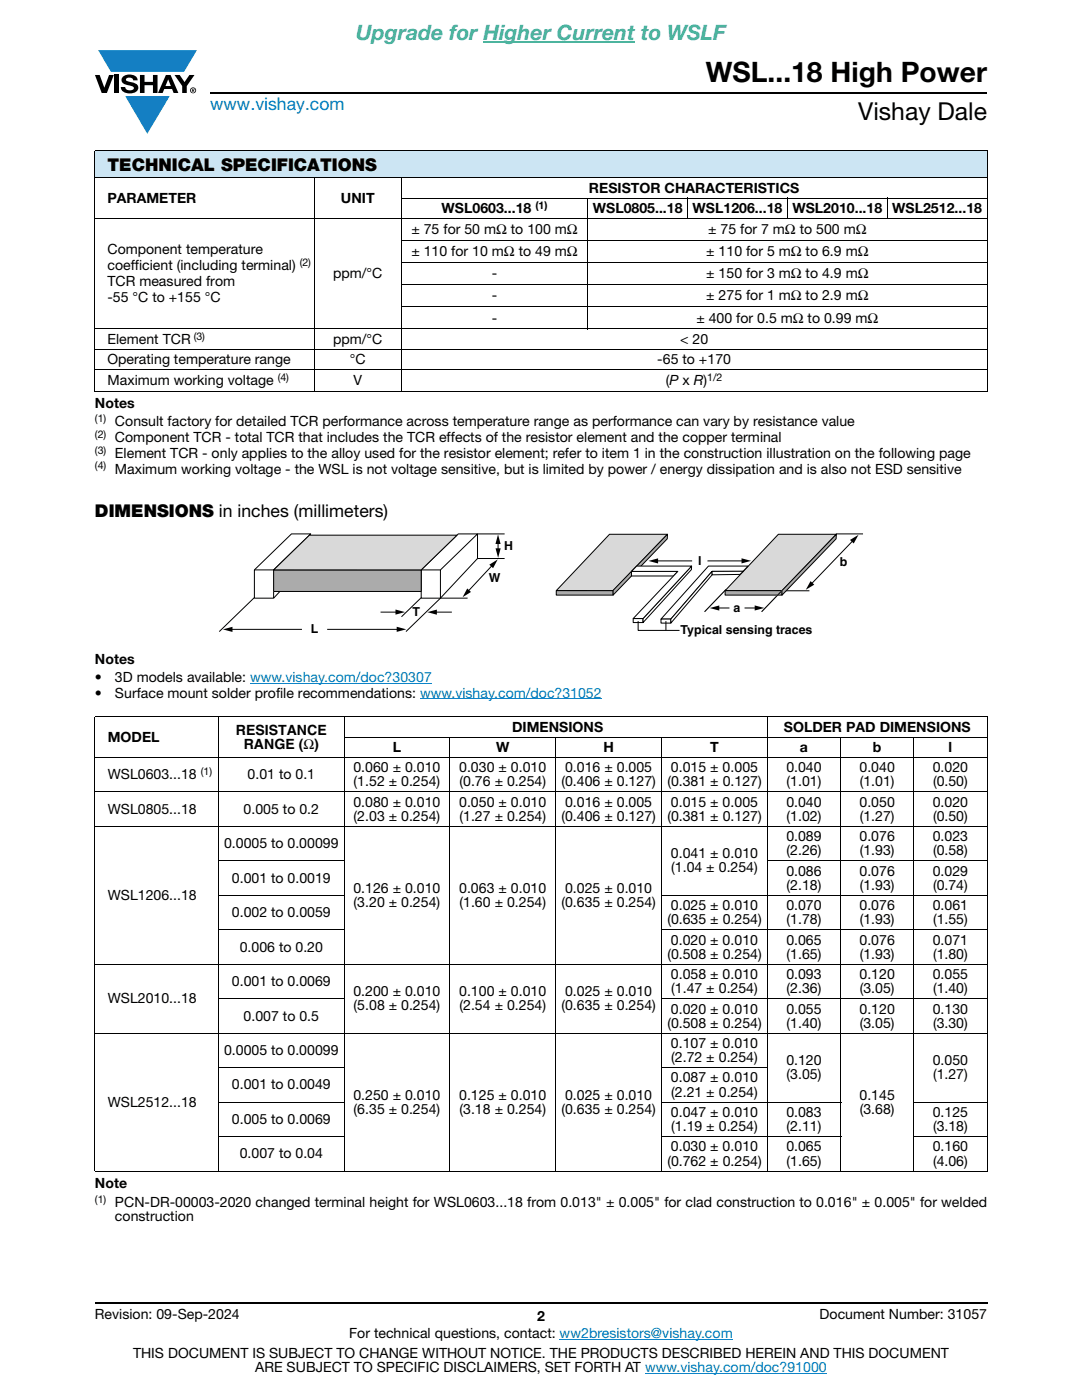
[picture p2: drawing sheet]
<svg xmlns="http://www.w3.org/2000/svg" width="216mm" height="279mm" viewBox="0 0 216 279" stroke-linecap="round" stroke-linejoin="round" font-family="sans-serif">
<defs><g id="words">
<text font-size="5.6" x="140.8" y="16.4">WSL...18 High Power</text>
<text font-size="4.9" x="171.3" y="24">Vishay Dale</text>
<text font-size="4.2" fill="#4cbb84" x="71.1" y="8">Upgrade for Higher Current to WSLF</text>
<text font-size="3.5" fill="#007ec4" x="42" y="21.9">www.vishay.com</text>
<g font-size="3.5">
<text x="21.4" y="34.1">TECHNICAL SPECIFICATIONS</text>
<text x="18.9" y="103.1">DIMENSIONS in inches (millimeters)</text>
</g>
<g font-size="2.8">
<text x="21.4" y="40.5">PARAMETER</text>
<text x="68" y="40.5">UNIT</text>
<text x="117.5" y="38.4">RESISTOR CHARACTERISTICS</text>
<text x="82.1" y="46.7">± 75 for 50 mΩ to 100 mΩ</text>
<text x="88.1" y="42.5">WSL0603...18</text>
<text x="118.3" y="42.5">WSL0805...18</text>
<text x="138.2" y="42.5">WSL1206...18</text>
<text x="141.3" y="46.7">± 75 for 7 mΩ to 500 mΩ</text>
<text x="158.1" y="42.5">WSL2010...18</text>
<text x="178" y="42.5">WSL2512...18</text>
<text x="21.4" y="50.8">Component temperature</text>
<text x="21.4" y="54">coefficient (including terminal)</text>
<text x="82.1" y="51.1">± 110 for 10 mΩ to 49 mΩ</text>
<text x="140.9" y="51.1">± 110 for 5 mΩ to 6.9 mΩ</text>
<text x="21.4" y="57.1">TCR measured from</text>
<text x="66.5" y="55.5">ppm/°C</text>
<text x="98.1" y="60">-</text>
<text x="98.1" y="55.5">-</text>
<text x="140.9" y="60">± 275 for 1 mΩ to 2.9 mΩ</text>
<text x="140.9" y="55.5">± 150 for 3 mΩ to 4.9 mΩ</text>
<text x="21.4" y="60.3">-55 °C to +155 °C</text>
<text x="98.1" y="64.4">-</text>
<text x="138.9" y="64.4">± 400 for 0.5 mΩ to 0.99 mΩ</text>
<text x="21.4" y="68.6">Element TCR</text>
<text x="66.5" y="68.6">ppm/°C</text>
<text x="135.7" y="68.6">&lt; 20</text>
<text x="21.4" y="72.7">Operating temperature range</text>
<text x="21.4" y="76.9">Maximum working voltage</text>
<text x="69.8" y="72.7">°C</text>
<text x="70.5" y="76.9">V</text>
<text x="131.2" y="72.7">-65 to +170</text>
<text x="132.9" y="76.9">(P x R)</text>
<text x="18.9" y="81.5">Notes</text>
<text x="22.9" y="85">Consult factory for detailed TCR performance across temperature range as performance can vary by resistance value</text>
<text x="22.9" y="88.2">Component TCR - total TCR that includes the TCR effects of the resistor element and the copper terminal</text>
<text x="22.9" y="91.4">Element TCR - only applies to the alloy used for the resistor element; refer to item 1 in the construction illustration on the following page</text>
<text x="22.9" y="94.5">Maximum working voltage - the WSL is not voltage sensitive, but is limited by power / energy dissipation and is also not ESD sensitive</text>
<text x="18.9" y="132.6">Notes</text>
<text x="18.9" y="136.1">•</text>
<text x="22.9" y="136.1">3D models available: www.vishay.com/doc?30307</text>
<text x="18.9" y="139.3">•</text>
<text x="22.9" y="139.3">Surface mount solder profile recommendations: www.vishay.com/doc?31052</text>
<text x="21.5" y="148">MODEL</text>
<text x="47.1" y="146.6">RESISTANCE</text>
<text x="48.6" y="149.4">RANGE (Ω)</text>
<text x="102.2" y="146">DIMENSIONS</text>
<text x="156.4" y="146">SOLDER PAD DIMENSIONS</text>
<text x="21.5" y="155.5">WSL0603...18</text>
<text x="49.4" y="155.5">0.01 to 0.1</text>
<text x="70.5" y="154.1">0.060 ± 0.010</text>
<text x="78.4" y="150.1">L</text>
<text x="91.6" y="154.1">0.030 ± 0.010</text>
<text x="99" y="150.1">W</text>
<text x="112.8" y="154.1">0.016 ± 0.005</text>
<text x="120.4" y="150.1">H</text>
<text x="133.9" y="154.1">0.015 ± 0.005</text>
<text x="141.7" y="150.1">T</text>
<text x="156.9" y="154.1">0.040</text>
<text x="159.6" y="150.1">a</text>
<text x="171.5" y="154.1">0.040</text>
<text x="174.2" y="150.1">b</text>
<text x="186.1" y="154.1">0.020</text>
<text x="189.3" y="150.1">l</text>
<text x="70.5" y="161">0.080 ± 0.010</text>
<text x="70.6" y="156.9">(1.52 ± 0.254)</text>
<text x="91.6" y="161">0.050 ± 0.010</text>
<text x="91.7" y="156.9">(0.76 ± 0.254)</text>
<text x="112" y="156.9">(0.406 ± 0.127)</text>
<text x="112.8" y="161">0.016 ± 0.005</text>
<text x="133.2" y="156.9">(0.381 ± 0.127)</text>
<text x="133.9" y="161">0.015 ± 0.005</text>
<text x="156.9" y="161">0.040</text>
<text x="157" y="156.9">(1.01)</text>
<text x="171.5" y="161">0.050</text>
<text x="171.6" y="156.9">(1.01)</text>
<text x="186.1" y="161">0.020</text>
<text x="186.2" y="156.9">(0.50)</text>
<text x="21.5" y="162.4">WSL0805...18</text>
<text x="48.6" y="162.4">0.005 to 0.2</text>
<text x="70.6" y="163.8">(2.03 ± 0.254)</text>
<text x="91.7" y="163.8">(1.27 ± 0.254)</text>
<text x="112" y="163.8">(0.406 ± 0.127)</text>
<text x="133.2" y="163.8">(0.381 ± 0.127)</text>
<text x="156.9" y="167.9">0.089</text>
<text x="157" y="163.8">(1.02)</text>
<text x="171.5" y="167.9">0.076</text>
<text x="171.6" y="163.8">(1.27)</text>
<text x="186.1" y="167.9">0.023</text>
<text x="186.2" y="163.8">(0.50)</text>
<text x="44.7" y="169.3">0.0005 to 0.00099</text>
<text x="133.9" y="171.3">0.041 ± 0.010</text>
<text x="157" y="170.7">(2.26)</text>
<text x="171.6" y="170.7">(1.93)</text>
<text x="186.2" y="170.7">(0.58)</text>
<text x="21.5" y="179.6">WSL1206...18</text>
<text x="46.3" y="176.1">0.001 to 0.0019</text>
<text x="70.5" y="178.2">0.126 ± 0.010</text>
<text x="91.6" y="178.2">0.063 ± 0.010</text>
<text x="112.8" y="178.2">0.025 ± 0.010</text>
<text x="133.9" y="174.1">(1.04 ± 0.254)</text>
<text x="156.9" y="174.8">0.086</text>
<text x="157" y="177.6">(2.18)</text>
<text x="171.5" y="174.8">0.076</text>
<text x="171.6" y="177.6">(1.93)</text>
<text x="186.1" y="174.8">0.029</text>
<text x="186.2" y="177.6">(0.74)</text>
<text x="46.3" y="183">0.002 to 0.0059</text>
<text x="70.6" y="181">(3.20 ± 0.254)</text>
<text x="91.7" y="181">(1.60 ± 0.254)</text>
<text x="112" y="181">(0.635 ± 0.254)</text>
<text x="133.2" y="184.4">(0.635 ± 0.254)</text>
<text x="133.9" y="181.6">0.025 ± 0.010</text>
<text x="156.9" y="181.6">0.070</text>
<text x="157" y="184.4">(1.78)</text>
<text x="171.5" y="181.6">0.076</text>
<text x="171.6" y="184.4">(1.93)</text>
<text x="186.1" y="181.6">0.061</text>
<text x="186.2" y="184.4">(1.55)</text>
<text x="47.8" y="189.9">0.006 to 0.20</text>
<text x="133.2" y="191.3">(0.508 ± 0.254)</text>
<text x="133.9" y="188.5">0.020 ± 0.010</text>
<text x="156.9" y="188.5">0.065</text>
<text x="157" y="191.3">(1.65)</text>
<text x="171.5" y="188.5">0.076</text>
<text x="171.6" y="191.3">(1.93)</text>
<text x="186.1" y="188.5">0.071</text>
<text x="186.2" y="191.3">(1.80)</text>
<text x="46.3" y="196.8">0.001 to 0.0069</text>
<text x="133.9" y="195.4">0.058 ± 0.010</text>
<text x="156.9" y="195.4">0.093</text>
<text x="171.5" y="195.4">0.120</text>
<text x="186.1" y="195.4">0.055</text>
<text x="21.5" y="200.2">WSL2010...18</text>
<text x="48.6" y="203.7">0.007 to 0.5</text>
<text x="70.5" y="198.8">0.200 ± 0.010</text>
<text x="70.6" y="201.6">(5.08 ± 0.254)</text>
<text x="91.6" y="198.8">0.100 ± 0.010</text>
<text x="91.7" y="201.6">(2.54 ± 0.254)</text>
<text x="112" y="201.6">(0.635 ± 0.254)</text>
<text x="112.8" y="198.8">0.025 ± 0.010</text>
<text x="133.9" y="202.3">0.020 ± 0.010</text>
<text x="133.9" y="198.2">(1.47 ± 0.254)</text>
<text x="156.9" y="202.3">0.055</text>
<text x="157" y="198.2">(2.36)</text>
<text x="171.5" y="202.3">0.120</text>
<text x="171.6" y="198.2">(3.05)</text>
<text x="186.1" y="202.3">0.130</text>
<text x="186.2" y="198.2">(1.40)</text>
<text x="133.2" y="205.1">(0.508 ± 0.254)</text>
<text x="133.9" y="209.1">0.107 ± 0.010</text>
<text x="157" y="205.1">(1.40)</text>
<text x="171.6" y="205.1">(3.05)</text>
<text x="186.2" y="205.1">(3.30)</text>
<text x="44.7" y="210.5">0.0005 to 0.00099</text>
<text x="133.9" y="212">(2.72 ± 0.254)</text>
<text x="156.9" y="212.6">0.120</text>
<text x="157" y="215.4">(3.05)</text>
<text x="186.1" y="212.6">0.050</text>
<text x="186.2" y="215.4">(1.27)</text>
<text x="21.5" y="220.9">WSL2512...18</text>
<text x="46.3" y="217.4">0.001 to 0.0049</text>
<text x="70.5" y="219.5">0.250 ± 0.010</text>
<text x="91.6" y="219.5">0.125 ± 0.010</text>
<text x="112.8" y="219.5">0.025 ± 0.010</text>
<text x="133.9" y="216">0.087 ± 0.010</text>
<text x="133.9" y="218.8">(2.21 ± 0.254)</text>
<text x="171.5" y="219.5">0.145</text>
<text x="46.3" y="224.3">0.005 to 0.0069</text>
<text x="70.6" y="222.3">(6.35 ± 0.254)</text>
<text x="91.7" y="222.3">(3.18 ± 0.254)</text>
<text x="112" y="222.3">(0.635 ± 0.254)</text>
<text x="133.9" y="222.9">0.047 ± 0.010</text>
<text x="133.9" y="225.7">(1.19 ± 0.254)</text>
<text x="156.9" y="222.9">0.083</text>
<text x="157" y="225.7">(2.11)</text>
<text x="171.6" y="222.3">(3.68)</text>
<text x="186.1" y="222.9">0.125</text>
<text x="186.2" y="225.7">(3.18)</text>
<text x="47.8" y="231.2">0.007 to 0.04</text>
<text x="133.2" y="232.6">(0.762 ± 0.254)</text>
<text x="133.9" y="229.8">0.030 ± 0.010</text>
<text x="156.9" y="229.8">0.065</text>
<text x="157" y="232.6">(1.65)</text>
<text x="186.1" y="229.8">0.160</text>
<text x="186.2" y="232.6">(4.06)</text>
<text x="18.9" y="237">Note</text>
<text x="22.9" y="240.9">PCN-DR-00003-2020 changed terminal height for WSL0603...18 from 0.013&quot; ± 0.005&quot; for clad construction to 0.016&quot; ± 0.005&quot; for welded</text>
<text x="22.9" y="243.7">construction</text>
<text x="18.9" y="263.3">Revision: 09-Sep-2024</text>
<text x="107.2" y="263.6">2</text>
<text x="163.6" y="263.3">Document Number: 31057</text>
<text x="69.7" y="267.1">For technical questions, contact: ww2bresistors@vishay.com</text>
<text x="26.5" y="271">THIS DOCUMENT IS SUBJECT TO CHANGE WITHOUT NOTICE. THE PRODUCTS DESCRIBED HEREIN AND THIS DOCUMENT</text>
<text x="50.9" y="273.8">ARE SUBJECT TO SPECIFIC DISCLAIMERS, SET FORTH AT www.vishay.com/doc?91000</text>
</g>
<g font-size="2.5">
<text x="100.6" y="109.8">H</text>
<text x="139.3" y="112.7">l</text>
<text x="167.6" y="113">b</text>
<text x="97.5" y="116.2">W</text>
<text x="82.3" y="122.9">T</text>
<text x="146.4" y="122.1">a</text>
<text x="62" y="126.4">L</text>
<text x="135.8" y="126.6">Typical sensing traces</text>
</g>
<g font-size="2.1">
<text x="106.8" y="41.7">(1)</text>
<text x="59.8" y="53.1">(2)</text>
<text x="38.7" y="67.8">(3)</text>
<text x="55.4" y="76.1">(4)</text>
<text x="141.1" y="76.1">1/2</text>
<text x="18.9" y="84.2">(1)</text>
<text x="18.9" y="87.3">(2)</text>
<text x="18.9" y="90.5">(3)</text>
<text x="18.9" y="93.7">(4)</text>
<text x="40.1" y="154.7">(1)</text>
<text x="18.9" y="240.1">(1)</text>
</g>
</g></defs>
<g fill="#147fc3">
<path d="M19.6 10h19.7l-2.6 4.3h-1.1h-13.5z"/>
<path d="M25 19.2h8.9l-4.5 7.5z"/>
</g>
<g fill="#000">
<path d="M18.9 15h1l.9 2.5 1-2.5h.9l-1.4 3.6h-1zM22.9 15h.9v3.6h-.9zM24.6 15.3a2.1 2.1 0 0 1 2.8 .3l.1 .4h-.9a.79 .79 0 0 0-.7-.5 .79 .79 0 0 0-.8 .4l.3 .3 1 .2a1.08 1.08 0 0 1 1.2 1 1.08 1.08 0 0 1-1.1 1.2 1.73 1.73 0 0 1-2.4-1.2h.9a.96 .96 0 0 0 .8 .6 .96 .96 0 0 0 .9-.4 1.31 1.31 0 0 0-1.2-.6 1.03 1.03 0 0 1-1.1-.6 1.03 1.03 0 0 1 .2-1.1zM27.9 15h.9v1.3h1.7v-1.3h.9v3.6h-.9v-1.6h-1.7v1.6h-.9zM34.8 15h1.1l.9 1.4 1-1.4h1l-1.5 2.2v1.4h-.9v-1.4z"/>
<path d="M33.6 15.9l.5 1.3h-1.1zM33.1 15l-1.6 3.6h1l.3-.8h1.5l.3 .8h1l-1.6-3.6z"/>
<path d="M38.4 17.8h.2v.2h-.2zM38.3 17.7v.7h.1v-.3l.4 .3-.2-.3 .2-.2-.1-.2z"/>
<path d="M38.1 18a.46 .46 0 0 1 .9 0 .46 .46 0 0 1-.9 0zM37.9 18a.6 .6 0 0 0 1.2 0 .6 .6 0 0 0-1.2 0z"/>
</g>
<path d="M42 18.6h155M18.9 260h178.1" fill="none" stroke="#000" stroke-width=".36"/>
<path d="M96.5 8.3h30.2" fill="none" stroke="#4cbb84" stroke-width=".21"/>
<path d="M49.9 136.3h36.3M83.8 139.5h36.3M111.7 267.3h34.5M128.7 274h36.3" fill="none" stroke="#007ec4" stroke-width=".2"/>
<path d="M18.9 30h178.1v5.5h-178.1z" fill="#cce5f3"/>
<g fill="none" stroke="#000" stroke-width=".2">
<path d="M18.9 30h178.1M18.9 35.5h178.1M18.9 30.1v48M62.7 35.4v42.9M80 39.6h117M80.1 35.4v42.9M117.3 39.5v26.2M137.2 39.5v4.2M157.1 39.5v4.2M177 39.5v4.2M197 30.1v48M18.9 43.6h178.1"/>
<path d="M80 48h117M80 52.4h117M80 56.8h117M18.9 65.7h178.1M18.9 69.7h178.1M18.9 73.8h178.1M18.9 78.2h178.1M80 61.3h117M50.8 113.7l7.4-7.1h3.8l-7.4 7.1M50.8 113.7h3.8v5.7h-3.8zM55.8 118l-1.2 1.4M84 113.7h3.9v5.7h-3.9z"/>
<path d="M84 113.7l7.4-7.1h3.9l-7.4 7.1M95.3 106.6v4.9l-7.4 7.9M18.9 143h178.1M18.9 151.2h178.1M18.9 158.1h178.1M18.9 143.1v90.5M43.6 143v90.8M68.6 147.1h128.4M68.6 143v90.8M89.8 147v86.8M110.9 147v86.8M132 147v86.8"/>
<path d="M153.1 143v90.8M167.7 147v86.8M182.4 147v86.8M197 143.1v90.5M18.9 164.9h178.1M43.6 171.8h25.1M43.6 178.7h25.1M131.9 178.7h65.1M153 171.8h44M18.9 192.4h178.1M43.6 185.6h25.1M43.6 199.3h25.1"/>
<path d="M131.9 185.6h65.1M131.9 199.3h65.1M18.9 206.2h178.1M43.6 213.1h25.1M43.6 220h25.1M131.9 213.1h21.3M131.9 220h35.9M182.3 220h14.7M18.9 233.7h178.1M43.6 226.8h25.1M131.9 226.8h35.9M182.3 226.8h14.7"/>
</g>
<path d="M54.6 113.7h29.4v4.3h-29.4z" fill="#ababab"/>
<path d="M54.6 113.7h29.4v4.3h-29.4z" fill="none" stroke="#000" stroke-width=".2"/>
<path d="M54.6 113.7l7.1-6.9h29.5l-7.2 6.9z" fill="#d9d9d9"/>
<g fill="none" stroke="#000" stroke-width=".2">
<path d="M50.7 119.3l-6.9 6.7M54.6 113.7l7.1-6.9h29.5l-7.2 6.9zM84 119.3l-3.9 3.8M87.9 119.4h5.4M88 119.3l-7 6.7M95.3 111.5h5.4M95.3 106.6h5.4M98.3 112.8l-4.9 5.2M99.4 108.2v1.6M46 125.6h14.3M65.3 125.6h14.2M75.9 122.2h3.4"/>
<path d="M86.8 122.2h3.4"/>
</g>
<path d="M93.2 117.4l.8 .7-1.7 1.1zM97.6 112.7l1.7-1.1-.9 1.8zM98.9 109.4h1l-.5 1.9zM99.4 106.7l.5 1.9h-1zM44.5 125.6l1.9-.5v1zM78.9 121.6l1.9 .6-1.9 .5zM79.2 125.1l1.9 .5-1.9 .5zM85.3 122.2l1.9-.5v1z" fill="#000"/>
<path d="M111 117.9h11.4v.9h-11.4z" fill="#ababab"/>
<path d="M111 117.9h11.4v.9h-11.4z" fill="none" stroke="#000" stroke-width=".2"/>
<path d="M121.6 106.6h11.6l-10.8 11.3h-11.4z" fill="#d9d9d9"/>
<path d="M121.6 106.6h11.6l-10.8 11.3h-11.4z" fill="none" stroke="#000" stroke-width=".2"/>
<path d="M133.2 106.6l-.1 .9-10.8 11.3v-1z" fill="#ababab"/>
<path d="M131 111.9h7.1M133.2 106.6l-.1 .9-10.8 11.3v-1zM141.2 111.9h7.1M156.1 117.9h5.4M166.8 106.6h5.4M170.2 107.9l-8.3 8.7" fill="none" stroke="#000" stroke-width=".2"/>
<path d="M129.4 111.9l1.9-.5v1.1zM148 111.4l1.9 .5-1.9 .5zM161.7 116l.8 .7-1.7 1zM169.6 107.8l1.7-1.1-1 1.8z" fill="#000"/>
<path d="M144.8 117.7l-4.2 4.4z" fill="#ababab"/>
<path d="M144.8 117.7l-4.2 4.4M143.2 121.3h2.4M148.6 121.3h2.3" fill="none" stroke="#000" stroke-width=".2"/>
<path d="M141.6 121.3l1.9-.5v1.1zM150.6 120.8l1.9 .5-1.9 .5z" fill="#000"/>
<path d="M144.7 117.9h11.3v.9h-11.3z" fill="#ababab"/>
<path d="M144.7 117.9h11.4v.9h-11.4z" fill="none" stroke="#000" stroke-width=".2"/>
<path d="M155.3 106.6h11.6l-10.8 11.3h-11.4z" fill="#d9d9d9"/>
<path d="M155.3 106.6h11.6l-10.8 11.3h-11.4z" fill="none" stroke="#000" stroke-width=".2"/>
<path d="M166.9 106.6l-.1 .9-10.8 11.3v-.9z" fill="#ababab"/>
<path d="M166.9 106.6l-.1 .9-10.8 11.3v-.9z" fill="none" stroke="#000" stroke-width=".2"/>
<path d="M156.1 117.8l-4.1 4.3z" fill="#ababab"/>
<path d="M156.1 117.8l-4.1 4.3" fill="none" stroke="#000" stroke-width=".2"/>
<path d="M126 114h9.3l-.9 1h-8.4z" fill="#fff"/>
<path d="M126 114h9.3l-.9 1h-8.4z" fill="none" stroke="#000" stroke-width=".2"/>
<path d="M126.3 123.4h2v.8h-2z" fill="#fff"/>
<path d="M126.3 123.4h2v.8h-2z" fill="none" stroke="#000" stroke-width=".2"/>
<path d="M138 113v.7l-9.7 10.5v-.8z" fill="#fff"/>
<path d="M138 113v.7l-9.7 10.5v-.8z" fill="none" stroke="#000" stroke-width=".2"/>
<path d="M127 113h11l-9.7 10.4h-2l9-9.4h-9.3z" fill="#fff"/>
<path d="M127 113h11l-9.7 10.4h-2l9-9.4h-9.3z" fill="none" stroke="#000" stroke-width=".2"/>
<path d="M141.4 113h7.9l-1.1 1h-6.1l-8.2 9.6h-2z" fill="#fff"/>
<path d="M141.4 113h7.9l-1.1 1h-6.1l-8.2 9.6h-2z" fill="none" stroke="#000" stroke-width=".2"/>
<path d="M131.9 123.6h2v.8h-2z" fill="#fff"/>
<path d="M131.9 123.6h2v.8h-2z" fill="none" stroke="#000" stroke-width=".2"/>
<path d="M142.1 114v.7l-8.2 9.7v-.8z" fill="#fff"/>
<path d="M142.1 114v.7l-8.2 9.7v-.8z" fill="none" stroke="#000" stroke-width=".2"/>
<path d="M142.1 114h6.2l-.6 .6-5.6 .1z" fill="#fff"/>
<path d="M142.1 114h6.2l-.6 .6-5.6 .1zM127.3 124v1.8h8.3M132.9 124v1.8" fill="none" stroke="#000" stroke-width=".2"/>
<use href="#words"/>
</svg>
